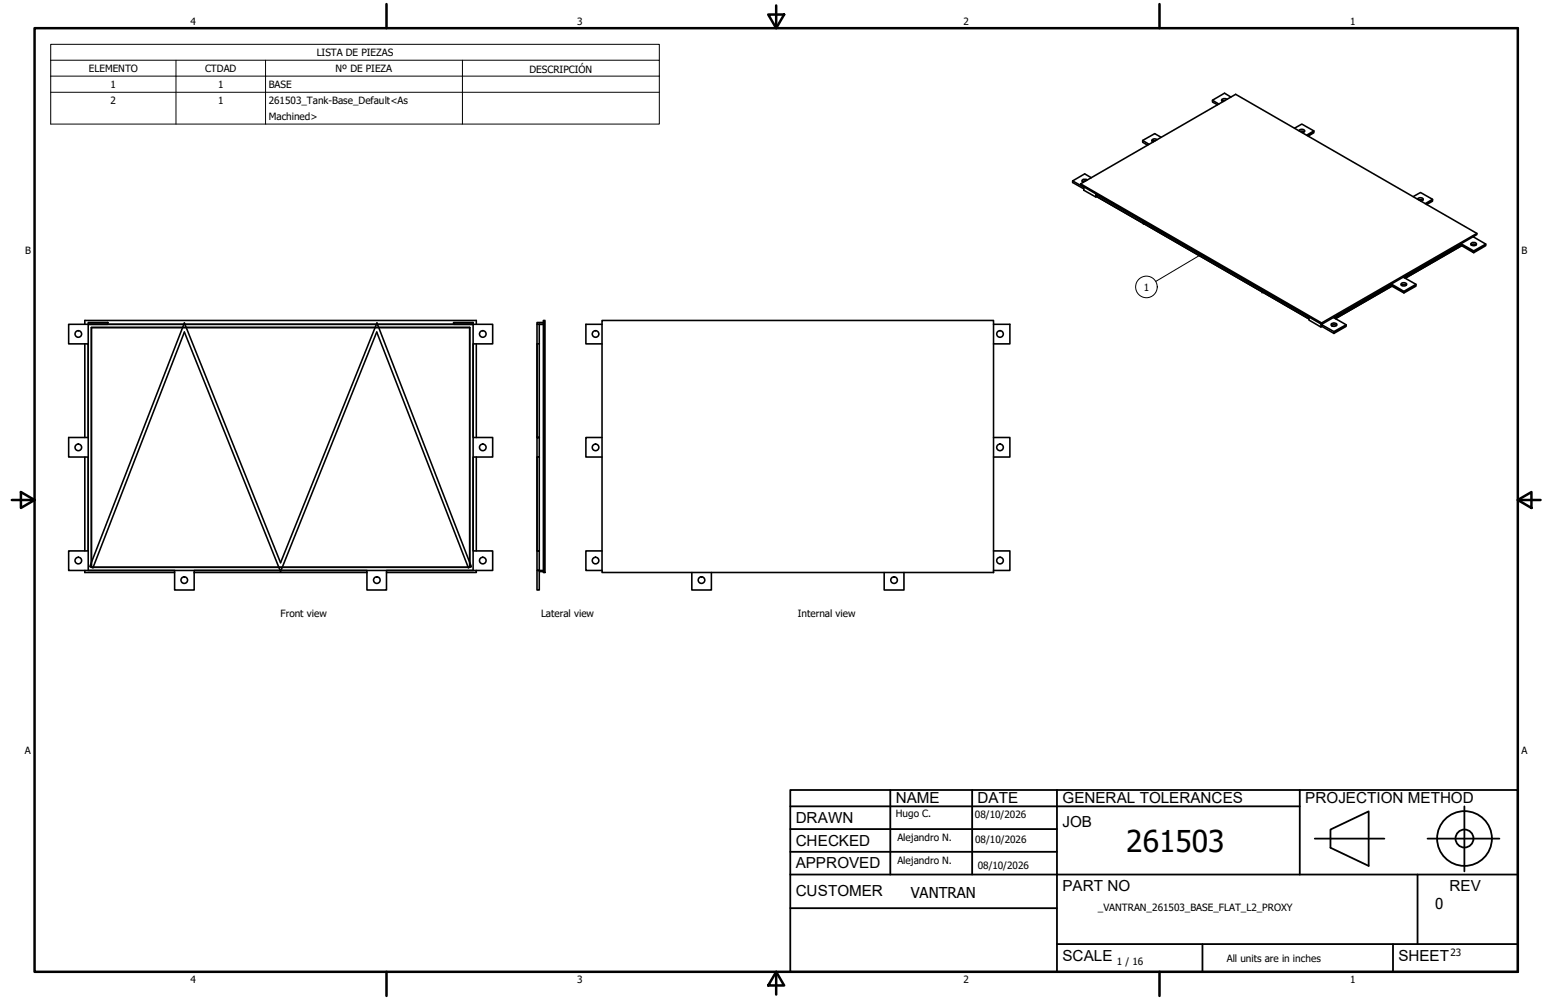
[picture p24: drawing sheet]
<svg xmlns="http://www.w3.org/2000/svg" width="432mm" height="279mm" viewBox="0 0 432 279" stroke-linecap="round" stroke-linejoin="round" font-family="sans-serif">
<defs><g id="words">
<text font-size="8.4" x="314.6" y="238.1">261503</text>
<g font-size="4.3">
<text x="250.2" y="224.2">NAME</text>
<text x="273" y="224.2">DATE</text>
<text x="296.7" y="224.3">GENERAL TOLERANCES</text>
<text x="364.6" y="224.3">PROJECTION METHOD</text>
<text x="222.2" y="229.9">DRAWN</text>
<text x="296.7" y="230.9">JOB</text>
<text x="222.2" y="236.3">CHECKED</text>
<text x="222.2" y="242.6">APPROVED</text>
<text x="222.2" y="250.3">CUSTOMER</text>
<text x="296.7" y="249">PART NO</text>
<text x="404.8" y="248.9">REV</text>
<text x="296.7" y="268.4">SCALE</text>
<text x="390.6" y="268.4">SHEET</text>
</g>
<g font-size="4.2">
<text x="254.4" y="250.8">VANTRAN</text>
<text x="400.9" y="254">0</text>
</g>
<g font-size="2.8">
<text x="53.2" y="6.9">4</text>
<text x="161.2" y="6.9">3</text>
<text x="269.1" y="6.9">2</text>
<text x="377.1" y="6.9">1</text>
<text x="88.5" y="15.6">LISTA DE PIEZAS</text>
<text x="24.8" y="20.1">ELEMENTO</text>
<text x="57.3" y="20.1">CTDAD</text>
<text x="93.7" y="20.1">Nº DE PIEZA</text>
<text x="147.9" y="20.4">DESCRIPCIÓN</text>
<text x="30.9" y="24.6">1</text>
<text x="30.9" y="29">2</text>
<text x="60.9" y="24.6">1</text>
<text x="60.9" y="29">1</text>
<text x="75.1" y="24.6">BASE</text>
<text x="75.1" y="29.1">261503_Tank-Base_Default&lt;As</text>
<text x="75.1" y="33.5">Machined&gt;</text>
<text x="7" y="70.9">B</text>
<text x="424.9" y="70.9">B</text>
<text x="319.5" y="81.2">1</text>
<text x="78.4" y="172.4">Front view</text>
<text x="151.1" y="172.5">Lateral view</text>
<text x="222.8" y="172.5">Internal view</text>
<text x="6.9" y="210.6">A</text>
<text x="424.9" y="210.6">A</text>
<text x="250.2" y="228.3">Hugo C.</text>
<text x="272.3" y="228.4">08/10/2026</text>
<text x="250.6" y="234.9">Alejandro N.</text>
<text x="272.4" y="235.6">08/10/2026</text>
<text x="250.6" y="241.5">Alejandro N.</text>
<text x="273.1" y="242.8">08/10/2026</text>
<text x="306.6" y="254.4">_VANTRAN_261503_BASE_FLAT_L2_PROXY</text>
<text x="312" y="269.7">1 / 16</text>
<text x="342.6" y="268.7">All units are in inches</text>
<text x="405.1" y="267.1">23</text>
<text x="53.2" y="274.6">4</text>
<text x="161.2" y="274.6">3</text>
<text x="269.1" y="274.6">2</text>
<text x="377.1" y="274.6">1</text>
</g>
</g></defs>
<!-- layer: Visible (ANSI) -->
<g fill="none" stroke="#000" stroke-width=".44">
<path d="M319.2 39.2l1.7 1.1M322.7 39.3l-.9 .2M323.2 39.1a.9 .9 0 0 0-1.5 .3l.4 .3M324.3 38.4l-1.8-1.1-3.3 1.9v.6l1.3 .8M338.6 28l1.8 1.1M342.2 28.1l-.9 .2M342.7 27.7a.85 .85 0 0 0-1.5 .4l.4 .3M343.8 27.1l-1.8-1.1-3.4 2v.5l1.4 .8M361.6 35.8l2-1.1 3.4 1.9M362.8 36.5a.85 .85 0 0 1 .9-.4 .85 .85 0 0 1 .7 .6l-.7 .3M363.1 36.7l.8-.1 .4 .2M364.9 37.8l2.1-1.2v.5l-1.6 .9"/>
<path d="M299.6 50.5l3.1 1.8M301.8 51.4v.3l67.3 38.9v-.4l-67.3-38.8 43.3-25 67.4 38.8v.3l-43.4 25.1M302.7 52.3v.8l3.4 2 .2-.2v-.5M303.2 50.5l-.9 .3M303.7 50.3a.9 .9 0 0 0-1.5 .3l.4 .3M304.8 49.7l-1.8-1.1-3.4 1.9v.5l3.1 1.8M306.1 54.2v.9M306.3 54.9l13 7.5M306.3 54.4l13 7.5M394.7 54.9l2-1.1 3.4 1.9M395.9 55.7a.87 .87 0 0 1 .9-.5 .87 .87 0 0 1 .7 .6l-.7 .4M396.2 55.8h.8l.4 .1"/>
<path d="M398.1 56.9l2-1.2v.5l-1.6 1M319.3 61.8v.8l.3-.1 32.9 19M319.6 62.1l32.9 18.9v.8l.2-.1 12.9 7.4M388.7 79.4l3.4 2v.5l-3.4-2-15.7 9.1 15.7-9.1v-.5l-16.1 9.4 3.4 1.9M391.4 79.2a.9 .9 0 0 1 1.5 .4 .84 .84 0 0 1-.9 .3 .84 .84 0 0 1-.6-.7zM391.4 79.7l.4-.2 .9 .2M408.2 68.2l3.4 1.9v.5l-3.4-2-15.7 9.1 15.7-9.1v-.4l-16.1 9.3 3.4 1.9M410.8 68a.79 .79 0 0 1 .9-.3 .79 .79 0 0 1 .6 .7 .82 .82 0 0 1-.8 .3 .82 .82 0 0 1-.7-.7zM410.9 68.5l.6-.3 .7 .3M411.6 70.1l3.4-1.9v.4l-3.4 2M411.6 66.1l3.4 2.1M412.5 65.2l-43.4 25"/>
<path d="M19.2 90.6h118.4v5.5h-5.5v26.1h5.5v5.5h-5.5v26.2h5.5v5.5h-29.7v5.4h-5.4v-5.4h-48.3v5.4h-5.4v-5.4h-29.6v-5.5h5.4v-26.2h-5.4v-5.5h5.4v-26.1h-5.4zM23.7 90.6v-1.1h109.3v1.1M23.7 96.1v26.1M24.6 90.6h107.5v68.8h-107.5zM24.6 90.1h5.5v.5h-5.5zM25.5 91.5h105.7v67h-105.7zM51.5 90.2l26.9 67 26.9-67 26.3 68.1-.8 .3-25.6-65.8-26.8 66.9-26.9-66.9-25.5 65.8-.9-.3zM126.7 90.1h5.4v.5h-5.4zM133 96.1v26.1M150 90.6v5.5h.6v-5.5M150 96.1v26.1M150.6 96.1v26.1h-.6v5.5h.6v-5.5"/>
<path d="M150.6 90.6h1.2M151.8 89.5h.4v70.5h-.4zM151.8 90.1h-1.8v.5h.6M168.1 89.5h109.4v70.5h-109.4zM168.1 90.6h-4.5v5.5h4.5M277.5 90.6h4.6v5.5h-4.6M352.7 81.2l12.9 7.4M365.6 88.5v.9l3.3 2M368.9 90.5v.9l.3-.2M369.2 90.7l3.4 1.9v.6M369.2 90.6v.6M369.2 91.2l3.4 2"/>
<path d="M371.9 90.5a.98 .98 0 0 1 1.5 .3 .93 .93 0 0 1-1.6-.2zM371.9 90.9l.4-.2 1 .2M372.6 92.6l3.4-1.9v.5l-3.4 2M392.1 81.4l3.4-2v.5l-3.4 2M23.7 127.7v26.2M133 127.7v26.2M150 127.7v26.2M150.6 127.7v26.2h-.6v5.5h.6v-5.5M168.1 122.2h-4.5v5.5h4.5M277.5 122.2h4.6v5.5h-4.6M23.7 159.4v.6h25.1M54.2 160h48.3"/>
<path d="M133 159.4v.6h-25.1M150 159.4v5.4h.6v-5.4h1.2M150.6 159.7h1.2M168.1 153.9h-4.5v5.5h4.5M193.2 160v4.8h5.5v-4.8M247 160v4.8h5.5v-4.8M277.5 153.9h4.6v5.5h-4.6"/>
<circle cx="21.9" cy="93.3" r=".92"/>
<circle cx="134.8" cy="93.3" r=".92"/>
<circle cx="166.3" cy="93.3" r=".92"/>
<circle cx="279.3" cy="93.3" r=".92"/>
<circle cx="21.9" cy="125" r=".92"/>
<circle cx="134.8" cy="125" r=".92"/>
<circle cx="166.3" cy="125" r=".92"/>
<circle cx="279.3" cy="125" r=".92"/>
<circle cx="21.9" cy="156.6" r=".92"/>
<circle cx="134.8" cy="156.6" r=".92"/>
<circle cx="166.3" cy="156.6" r=".92"/>
<circle cx="279.3" cy="156.6" r=".92"/>
<circle cx="51.5" cy="162.1" r=".92"/>
<circle cx="105.3" cy="162.1" r=".92"/>
<circle cx="195.9" cy="162.1" r=".92"/>
<circle cx="249.7" cy="162.1" r=".92"/>
</g>
<g fill="none" stroke="#000" stroke-width=".28">
<path d="M14.2 16.8v-4.4h169.9v4.4M14.2 16.8h169.9v4.5M14.2 16.8v17.9h169.9v-13.4M49.1 16.8v17.9M74.2 16.8v17.9M129.2 16.8v17.9M14.2 21.3h169.9M14.2 25.8h169.9M335 71.3l.5-.2-.4 .4zM335.5 71.1l-12.7 7.5"/>
<circle cx="320.2" cy="80.2" r="3"/>
</g>
<!-- layer: Borde (ANSI) -->
<g fill="none" stroke="#000" stroke-width=".7">
<path d="M9.7 7.9h414.2v263.6h-414.2zM107.9 1.1v6.8M214.6 4.1h4.4l-2.2 3.8zM216.8 1.5v6.4M323.8 1.1v6.8M3.3 139.7h6.4M5.8 137.5l3.9 2.2-3.9 2.2zM423.9 139.7l3.8-2.2v4.4zM423.9 139.7h6.4M107.9 271.5v6.8M216.8 271.5l2.2 3.8h-4.4zM216.8 271.5v6.4"/>
<path d="M323.8 271.5v6.8"/>
</g>
<!-- layer: Title (ANSI)-1 -->
<g fill="none" stroke="#000" stroke-width=".51">
<path d="M220.7 220.7h203.2v50.8h-203.2zM220.7 225.3h142.3M220.7 231.6h74.5M220.7 238h74.5M248.7 220.7v23.6M271.5 220.7v23.6M295.2 220.7v50.8M363 220.7v23.6M367.2 234.3h19.5M371.6 231.8l10.7-5.1v15.2l-10.7-5zM398.7 234.3h20.1M409 225.3v18.2"/>
<path d="M220.7 244.3h203.2M220.7 253.7h74.5M395.9 244.3v19.5M295.2 263.8h128.7M335.9 263.8v7.7M389.1 263.8v7.7"/>
<circle cx="409" cy="234.3" r="7.7"/>
<circle cx="409" cy="234.3" r="2.51"/>
</g>
<path d="M335 71.3l.5-.2-.4 .4z" fill="#000"/>
<use href="#words"/>
</svg>
